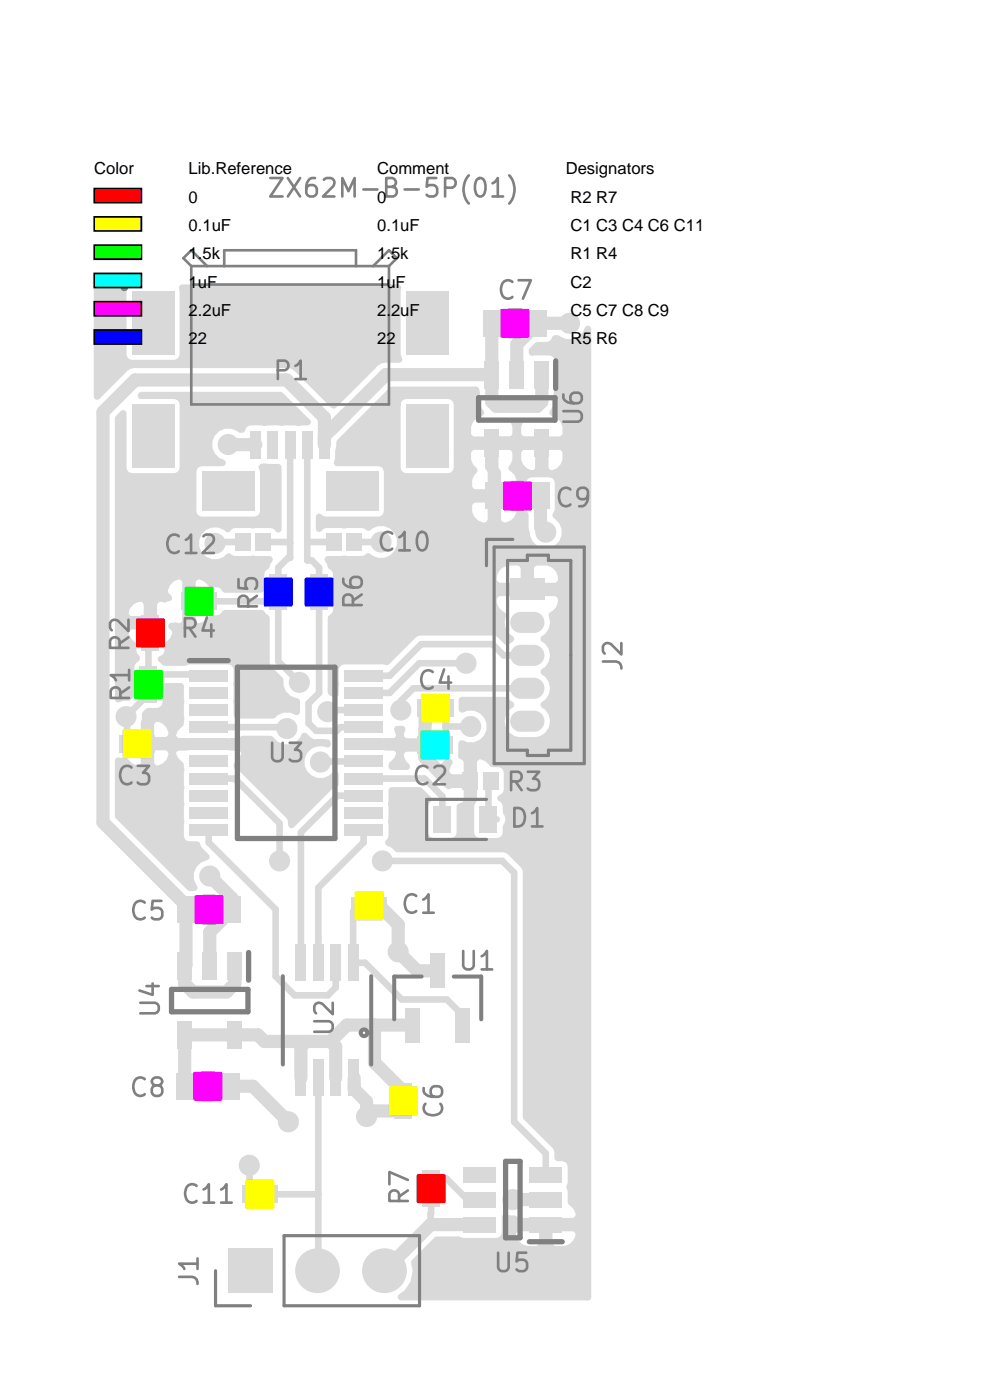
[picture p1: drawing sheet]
<svg xmlns="http://www.w3.org/2000/svg" width="210mm" height="297mm" viewBox="0 0 210 297" stroke-linecap="round" stroke-linejoin="round" font-family="sans-serif">
<defs><g id="words">
<g font-size="3.5">
<text x="20" y="37">Color</text>
<text x="40" y="37">Lib.Reference</text>
<text x="80" y="37">Comment</text>
<text x="120" y="37">Designators</text>
<text x="40" y="43">0</text>
<text x="80" y="43">0</text>
<text x="121" y="43">R2 R7</text>
<text x="40" y="49">0.1uF</text>
<text x="80" y="49">0.1uF</text>
<text x="121" y="49">C1 C3 C4 C6 C11</text>
<text x="40" y="55">1.5k</text>
<text x="80" y="55">1.5k</text>
<text x="121" y="55">R1 R4</text>
<text x="40" y="61">1uF</text>
<text x="80" y="61">1uF</text>
<text x="121" y="61">C2</text>
<text x="40" y="67">2.2uF</text>
<text x="80" y="67">2.2uF</text>
<text x="121" y="67">C5 C7 C8 C9</text>
<text x="40" y="73">22</text>
<text x="80" y="73">22</text>
<text x="121" y="73">R5 R6</text>
</g>
</g></defs>
<g fill="#d9d9d9">
<path d="M108.2 122.8h7.3v4.5h-7.3z" fill-rule="evenodd"/>
<path d="M108.9 130.5l.4-.4a8 8 0 0 1 4.6-.2 2.24 2.24 0 0 1 1.6 2.4 2.24 2.24 0 0 1-2.2 2h-2.8a2.24 2.24 0 0 1-2.1-1.4 2.24 2.24 0 0 1 .5-2.4z" fill-rule="evenodd"/>
<path d="M108.9 137.4l.4-.3a8 8 0 0 1 4.6-.2 2.24 2.24 0 0 1 1.6 2.4 2.24 2.24 0 0 1-2.2 2h-2.8a2.24 2.24 0 0 1-2.1-1.4 2.24 2.24 0 0 1 .5-2.5z" fill-rule="evenodd"/>
<path d="M108.9 144.4l.4-.3a8 8 0 0 1 4.6-.2 2.24 2.24 0 0 1 1.6 2.4 2.24 2.24 0 0 1-2.2 2h-2.8a2.24 2.24 0 0 1-2.1-1.4 2.24 2.24 0 0 1 .5-2.5z" fill-rule="evenodd"/>
<path d="M108.9 151.4l.4-.3a8 8 0 0 1 4.6-.3 2.24 2.24 0 0 1 1.6 2.5 2.24 2.24 0 0 1-2.2 1.9h-2.8a2.24 2.24 0 0 1-2.1-1.3 2.24 2.24 0 0 1 .5-2.5z" fill-rule="evenodd"/>
<path d="M73.8 200.4h2.2v7.7h-2.2z" fill-rule="evenodd"/>
<path d="M70.1 200.4h2.3v7.7h-2.3z" fill-rule="evenodd"/>
<path d="M66.4 200.4h2.3v7.7h-2.3z" fill-rule="evenodd"/>
<path d="M62.7 200.4h2.3v7.7h-2.3z" fill-rule="evenodd"/>
<path d="M62.7 224.8h2.3v7.7h-2.3z" fill-rule="evenodd"/>
<path d="M66.4 224.8h2.3v7.7h-2.3z" fill-rule="evenodd"/>
<path d="M70.1 224.8h2.3v7.7h-2.3z" fill-rule="evenodd"/>
<path d="M73.8 224.8h2.2v7.7h-2.2z" fill-rule="evenodd"/>
<path d="M86 213.8h3.1v7.3h-3.1z" fill-rule="evenodd"/>
<path d="M96.6 213.8h3.1v7.3h-3.1z" fill-rule="evenodd"/>
<path d="M91.3 202.3h3.1v7.3h-3.1z" fill-rule="evenodd"/>
<path d="M69.1 100.1h11.2v8.3h-11.2z" fill-rule="evenodd"/>
<path d="M42.8 100.1h11.2v8.3h-11.2z" fill-rule="evenodd"/>
<path d="M86.1 61.8h9v13.4h-9z" fill-rule="evenodd"/>
<path d="M28 61.8h8.9v13.4h-8.9z" fill-rule="evenodd"/>
<path d="M67.7 91.4h2.2v5.9h-2.2z" fill-rule="evenodd"/>
<path d="M64.1 91.4h2.2v5.9h-2.2z" fill-rule="evenodd"/>
<path d="M60.4 91.4h2.3v5.9h-2.3z" fill-rule="evenodd"/>
<path d="M56.8 91.4h2.2v5.9h-2.2z" fill-rule="evenodd"/>
<path d="M53.2 91.4h2.2v5.9h-2.2z" fill-rule="evenodd"/>
<path d="M86.1 85.8h9v13.4h-9z" fill-rule="evenodd"/>
<path d="M28 85.8h8.9v13.4h-8.9z" fill-rule="evenodd"/>
<path d="M40.2 142.1h8.2v2.5h-8.2z" fill-rule="evenodd"/>
<path d="M40.2 145.7h8.2v2.6h-8.2z" fill-rule="evenodd"/>
<path d="M40.2 149.4h8.2v2.5h-8.2z" fill-rule="evenodd"/>
<path d="M40.2 153h8.2v2.5h-8.2z" fill-rule="evenodd"/>
<path d="M40.2 156.6h8.2v2.6h-8.2z" fill-rule="evenodd"/>
<path d="M40.2 160.3h8.2v2.5h-8.2z" fill-rule="evenodd"/>
<path d="M40.2 163.9h8.2v2.5h-8.2z" fill-rule="evenodd"/>
<path d="M40.2 167.5h8.2v2.6h-8.2z" fill-rule="evenodd"/>
<path d="M40.2 171.2h8.2v2.5h-8.2z" fill-rule="evenodd"/>
<path d="M40.2 174.8h8.2v2.5h-8.2z" fill-rule="evenodd"/>
<path d="M73 174.8h8.3v2.5h-8.3z" fill-rule="evenodd"/>
<path d="M73 171.2h8.3v2.5h-8.3z" fill-rule="evenodd"/>
<path d="M73 167.5h8.3v2.6h-8.3z" fill-rule="evenodd"/>
<path d="M73 163.9h8.3v2.5h-8.3z" fill-rule="evenodd"/>
<path d="M73 160.3h8.3v2.5h-8.3z" fill-rule="evenodd"/>
<path d="M73 156.6h8.3v2.6h-8.3z" fill-rule="evenodd"/>
<path d="M73 153h8.3v2.5h-8.3z" fill-rule="evenodd"/>
<path d="M73 149.4h8.3v2.5h-8.3z" fill-rule="evenodd"/>
<path d="M73 145.7h8.3v2.6h-8.3z" fill-rule="evenodd"/>
<path d="M73 142.1h8.3v2.5h-8.3z" fill-rule="evenodd"/>
<path d="M113.4 91.1h3.1v5.9h-3.1z" fill-rule="evenodd"/>
<path d="M102.8 91.1h3v5.9h-3z" fill-rule="evenodd"/>
<path d="M102.8 76.5h3v5.9h-3z" fill-rule="evenodd"/>
<path d="M108.1 76.5h3.1v5.9h-3.1z" fill-rule="evenodd"/>
<path d="M113.4 76.5h3.1v5.9h-3.1z" fill-rule="evenodd"/>
<path d="M48.3 202.1h3v5.8h-3z" fill-rule="evenodd"/>
<path d="M43 202.1h3v5.8h-3z" fill-rule="evenodd"/>
<path d="M37.6 202.1h3.1v5.8h-3.1z" fill-rule="evenodd"/>
<path d="M37.6 216.6h3.1v5.9h-3.1z" fill-rule="evenodd"/>
<path d="M48.3 216.6h3v5.9h-3z" fill-rule="evenodd"/>
<path d="M112.3 258.1h7v3.4h-7z" fill-rule="evenodd"/>
<path d="M112.3 252.8h7v3.4h-7z" fill-rule="evenodd"/>
<path d="M112.3 247.5h7v3.3h-7z" fill-rule="evenodd"/>
<path d="M98.3 247.5h7v3.3h-7z" fill-rule="evenodd"/>
<path d="M98.3 252.8h7v3.4h-7z" fill-rule="evenodd"/>
<path d="M98.3 258.1h7v3.4h-7z" fill-rule="evenodd"/>
<path d="M49.9 113.2h3.2v3.6h-3.2z" fill-rule="evenodd"/>
<path d="M54.2 113.2h3.2v3.6h-3.2z" fill-rule="evenodd"/>
<path d="M55.7 251.5h3.2v3.7h-3.2z" fill-rule="evenodd"/>
<path d="M51.3 251.5h3.3v3.7h-3.3z" fill-rule="evenodd"/>
<path d="M73.6 113.2h3.2v3.6h-3.2z" fill-rule="evenodd"/>
<path d="M69.2 113.2h3.2v3.6h-3.2z" fill-rule="evenodd"/>
<path d="M83.8 229.7h3.6v3.3h-3.6z" fill-rule="evenodd"/>
<path d="M83.8 234.1h3.6v3.2h-3.6z" fill-rule="evenodd"/>
<path d="M92.9 148.4h3.2v3.6h-3.2z" fill-rule="evenodd"/>
<path d="M88.6 148.4h3.2v3.6h-3.2z" fill-rule="evenodd"/>
<path d="M29.7 155.9h3.2v3.7h-3.2z" fill-rule="evenodd"/>
<path d="M25.3 155.9h3.3v3.7h-3.3z" fill-rule="evenodd"/>
<path d="M78.9 190.3h3.2v3.7h-3.2z" fill-rule="evenodd"/>
<path d="M74.5 190.3h3.3v3.7h-3.3z" fill-rule="evenodd"/>
<path d="M88.5 156.2h3.2v3.7h-3.2z" fill-rule="evenodd"/>
<path d="M92.8 156.2h3.3v3.7h-3.3z" fill-rule="evenodd"/>
<path d="M112.8 102.4h3.7v5.6h-3.7z" fill-rule="evenodd"/>
<path d="M103 102.4h3.7v5.6h-3.7z" fill-rule="evenodd"/>
<path d="M37.3 227.6h3.8v5.6h-3.8z" fill-rule="evenodd"/>
<path d="M47.1 227.6h3.7v5.6h-3.7z" fill-rule="evenodd"/>
<path d="M112.2 65.8h3.8v5.6h-3.8z" fill-rule="evenodd"/>
<path d="M102.4 65.8h3.8v5.6h-3.8z" fill-rule="evenodd"/>
<path d="M37.6 190.2h3.7v5.6h-3.7z" fill-rule="evenodd"/>
<path d="M47.4 190.2h3.7v5.6h-3.7z" fill-rule="evenodd"/>
<path d="M48.4 264.8h9.5v9.5h-9.5z" fill-rule="evenodd"/>
<path d="M92 171h3.7v5.6h-3.7z" fill-rule="evenodd"/>
<path d="M101.7 171h3.8v5.6h-3.8z" fill-rule="evenodd"/>
<path d="M89.6 248.4h3.7v3.2h-3.7z" fill-rule="evenodd"/>
<path d="M89.6 252.7h3.7v3.2h-3.7z" fill-rule="evenodd"/>
<path d="M29.7 145.8h3.6v3.2h-3.6z" fill-rule="evenodd"/>
<path d="M29.7 141.5h3.6v3.2h-3.6z" fill-rule="evenodd"/>
<path d="M30.1 134.8h3.6v3.2h-3.6z" fill-rule="evenodd"/>
<path d="M30.1 130.5h3.6v3.2h-3.6z" fill-rule="evenodd"/>
<path d="M102.5 163.9h3.2v3.6h-3.2z" fill-rule="evenodd"/>
<path d="M98.2 163.9h3.2v3.6h-3.2z" fill-rule="evenodd"/>
<path d="M42.8 125.7h3.2v3.7h-3.2z" fill-rule="evenodd"/>
<path d="M38.5 125.7h3.2v3.7h-3.2z" fill-rule="evenodd"/>
<path d="M57.2 126.2h3.6v3.2h-3.6z" fill-rule="evenodd"/>
<path d="M57.2 121.8h3.6v3.3h-3.6z" fill-rule="evenodd"/>
<path d="M65.9 121.8h3.6v3.3h-3.6z" fill-rule="evenodd"/>
<path d="M65.9 126.2h3.6v3.2h-3.6z" fill-rule="evenodd"/>
<circle cx="67.4" cy="269.6" r="4.8"/>
<circle cx="81.6" cy="269.6" r="4.8"/>
<circle cx="69.5" cy="151" r="2.24"/>
<circle cx="63.5" cy="144.8" r="2.24"/>
<circle cx="108.8" cy="254.5" r="2.24"/>
<circle cx="120.8" cy="68.6" r="2.24"/>
<circle cx="52.9" cy="247.2" r="2.24"/>
<circle cx="99.8" cy="154.1" r="2.24"/>
<circle cx="45.6" cy="115.3" r="2.24"/>
<circle cx="80.8" cy="115" r="2.24"/>
<circle cx="68" cy="161.7" r="2.24"/>
<circle cx="26.7" cy="152" r="2.24"/>
<circle cx="48.4" cy="94.3" r="2.24"/>
<circle cx="44.5" cy="185.9" r="2.24"/>
<circle cx="45.3" cy="73.6" r="2.24"/>
<circle cx="45.3" cy="87.3" r="2.24"/>
<circle cx="80.8" cy="89.7" r="2.24"/>
<circle cx="75" cy="77.2" r="2.24"/>
<circle cx="56.1" cy="162.9" r="2.24"/>
<circle cx="53.6" cy="145.9" r="2.24"/>
<circle cx="53.3" cy="133.6" r="2.24"/>
<circle cx="74" cy="134.3" r="2.24"/>
<circle cx="115.8" cy="112.9" r="2.24"/>
<circle cx="98.9" cy="140.7" r="2.24"/>
<circle cx="60.8" cy="154.5" r="2.24"/>
<circle cx="85" cy="150.6" r="2.24"/>
<circle cx="77.8" cy="236.9" r="2.24"/>
<circle cx="84.5" cy="201.9" r="2.24"/>
<circle cx="61.2" cy="238" r="2.24"/>
<circle cx="59.3" cy="182.6" r="2.24"/>
<circle cx="81.1" cy="182.6" r="2.24"/>
</g>
<g fill="none" stroke="#d9d9d9" stroke-width="1.4">
<path d="M61.5 94.3v24h-.4l-2.1 2.1v3M65.2 94.3v24.6h1l1.5 1.5v3M51.5 115h-5.6l-.3 .3M55.8 115h5.5l.2 .3M65.2 115h5.6M75.2 115h5.6M31.9 136.4l-.4 .5v6.2h12.5l.3 .3-.3 .2M44.4 127.6h14.4l.2 .2v12.5l4.5 4.5M67.7 127.8v19.2l-2.2 2.2v4.2l1.6 1.6h4.4l.7-.7h4.9M111.9 139h-5.1l-2.3-2.3h-15.1l-6.8 6.7h-5.5M31.3 157.8l.1 .1h12.9M31.5 147.4l-4.8 4.6 .2 .2v5.6"/>
<path d="M33.4 143.6h-.1M44.3 154.3h16.3l.2 .2M77.1 150.6h-7.2l-.4 .4M90.2 150.2l-.1 7.8-.1-.1h-12.9M94.5 150.2v7.8M94.5 154.1h5.3M98.9 140v.7h-10l-6.3 6.3h-5.5M111.9 146h-24.2l-2.7 2.7v1.9M44.3 165.2h5.5l9.5 9.5v7.9M44.3 176.1v2.6l14.2 14.2v14.2l4 4.1h7l1.7-1.7v-5.3M77.1 168.8h-5.5l-7.8 7.8v27.6M77.1 161.5h-9l-.1 .2"/>
<path d="M77.1 165.2h13l3.7 3.7v4.9M77.1 176.1v2.6l-9.6 9.6v15.9M104.1 165.7l-.5 .5v7.6h1.8M76.1 192.1l-1.2 1.3v10.8h2.5l7.8 7.8h9.6l3.4 3.4v2.1M81.1 182.6h25.4l2.6 2.6v52.8l6.7 6.7v4.5M67.5 228.7v40.7l-.1 .2M52.9 247.2v6.2M57.3 253.4h10.2M91.5 250h3.2l4.4 4.5h2.7M91.5 254.3l-.2 5.5M87.3 263.8l-5.7 5.8"/>
</g>
<g fill="none" stroke="#d9d9d9" stroke-width="2.8">
<path d="M104.3 68.6v16.6l1 1h8.7l.9-1v-5.7M104.3 79.5h-22.5l-13 13M120.8 68.6h-6.7l-4.5 4.5v6.4M48.4 94.3h5.9M68.8 94.3v-5.7l-8-8h-32.1l-6.9 6.8v87l17.7 17.7v12.6l-.3 .3v3.7l1.7 1.8h7.1l1.8-1.8v-3.7M114.9 94h-10.6l-.3 .3M114.7 105.2v6.6l1.1 1.1M90.1 158v2.7l5.1 5h4.6M44.5 185.9l4.7 4.7v2.4l-4.7 4.7v7.3M80.5 192.1l4 4v5.8l4 4.1h4.3M49.8 219.5l-.1 .2M79.4 217.5v7.9l6 5.9h.2"/>
<path d="M87.5 217.5h-13.9l-3.5 3.4M49 230.4h4.6l7.6 7.6M64.9 220.9l-1.1 1.1v6.7M70.1 220.9h-14l-1.4-1.4h-15.5v10.9M70.1 220.9l1.1 1.1v6.7M75.1 228.7v2.4l2.7 2.6v3.2l1.1-1.2h6.7M101.8 259.8h-10.5l-9.7 9.8M108.8 254.5h7"/>
</g>
<path d="M75.7 90.2l4.4-4.4h4.2v13.4l.1 .7 .4 .6 .6 .4 .7 .2h9a1.86 1.86 0 0 0 1.9-1.9v-3.6h2.2v2.1l.6 1.3 .8 .8-.6 .6-.6 1.3v1.9l.9 .9h3.9v-4.8l-.6-.5v-4.5h1.4v4.9l.6 .6v4.3h3.8l.9-.9v-1.2h.6v5.6l.2 .7 .3 .6a8.6 8.6 0 0 0 .2 3.7 4.2 4.2 0 0 0 6.3 3.4 4.2 4.2 0 0 0 0-7.1l.3-.6 .2-.7v-5.6l-.2-.7-.4-.6-.6-.4-.7-.2h-3.7a1.86 1.86 0 0 0-1.9 1.9h-.6v-.7l-.5-1.3-1.3-1.1 .4-.3 .5-1.3v-2.1h.4v2.1a3.4 3.4 0 0 0 3.5 2.8l.9-.9v-4.9h1.4v4.9l.9 .9h.7a3.9 3.9 0 0 0 2.8-4.9l-.9-.9h-8.4l-.9 .9h-.4l-.9-.9h-8.4l-.9 .9h-2.2v-9.8l-.2-.7-.4-.6-.6-.4-.7-.2h-9a1.86 1.86 0 0 0-1.8 1.9h-4.2l3.1-3.1h17.8l.1 2.2a3.3 3.3 0 0 0 .9 2.7 3.8 3.8 0 0 0-2.8 4.8l.9 .9h3.5v-.1l4.9 .1 .9-.9v-2l-.4-1h1.2l-.4 1v2l.9 .9h3.5v-.1l4.9 .1 .9-.9v-2l-.5-1.3-1-1-1.2-.6a5.4 5.4 0 0 0 .9-4.3l.1-.8v-5.9l-.1-.7-.4-.6-.6-.4-.7-.1-3.7 .1v-.4l1.2-1.2h2a1.77 1.77 0 0 0 1.7-1.4h.6l.2 .2a4.1 4.1 0 0 0 6.2-2.2v205.4h-39.6a6.2 6.2 0 0 0 2.8-7.4l4.8-4.8h4.6l1 .3h7l.7-.1a1.87 1.87 0 0 0 1.2-1.8h1.5v.8l.6 1.3 1 1 1.3 .5h2.6l.9-.9v-3.6h1.4v3.6l.9 .9h2.6a3.5 3.5 0 0 0 2.8-3.6l-.9-.9h-12.3l-.9 .9h-1.5v-3.2l.8 .3h1.1l.5 .6h5.5v-.1l6.8 .1 .9-.9a3.3 3.3 0 0 0-1.7-3.2v-2.2l-.3-1 .3-1v-3.3a1.86 1.86 0 0 0-1.8-1.9h-1v-.7a2.54 2.54 0 0 0-.9-2.2l-5.8-5.8v-51.5a2.29 2.29 0 0 0-.9-2.2l-2.3-2.4a2.67 2.67 0 0 0-2.1-.7h-22l-.9-.9-1-.4 .2-.2a5.3 5.3 0 0 0 .4-4.3l.1-6.6h5.9l1.9 1.9-.7 .7-.1 .7v5.6l.1 .7 .4 .6 .6 .4 .8 .2h3.7a1.86 1.86 0 0 0 1.9-1.9v-5.5l2.3-.1v5.6l.1 .7 .4 .6 .6 .4 .7 .2h3.8a1.86 1.86 0 0 0 1.8-1.9v-1.2l.4-.6 .2-1-.2-1-.4-.5v-1.3a1.85 1.85 0 0 0-1.1-1.7 1.78 1.78 0 0 0 1.4-1.8v-3.6l-.2-.7a2.44 2.44 0 0 0-3-1.2 3.3 3.3 0 0 0-3-1.6l-.9 .8v3.8h.1l-.1 4.7-.5 .6-.1 .7h-1.7l.9-.8v-3.8h-3.6l-.3 .3-3.3-3.3a3.3 3.3 0 0 0 2.9-1.7h.5l-.7 1.5v.9l.9 .9h3.6v-3.8l-.9-.8h-.4l.1-2.7 1.1 .5a4.1 4.1 0 0 0 5-4.6 4.1 4.1 0 0 0-6-3.1v-2h9.3l.2 .4 .9 .6a4 4 0 0 0-2 4.4 4 4 0 0 0 3.7 3.2h3.6l1.1-.3a4.1 4.1 0 0 0 2.6-3.5 4.1 4.1 0 0 0-2.1-3.8 4 4 0 0 0 0-7 4 4 0 0 0 0-7 4 4 0 0 0 1.8-5 3.4 3.4 0 0 0 1.9-3.9l-.8-.8h-5.6v.1l-7-.1-.9 .8v1.4l.5 1.3 1 1 .4 .2-.3 1.5 .3 1.6 .9 1.4 .9 .5-.9 .6-1.1-1.1a2.29 2.29 0 0 0-2.2-.9h-14.8a2.41 2.41 0 0 0-2 .9l-5.4 5.4-.7-.2h-8.3a1.86 1.86 0 0 0-1.9 1.9l.2 3.1-.2 2.1-.8-.4-.1-.2v-15.6a1.86 1.86 0 0 0 1.2-1.7l-.1-3.8 .1-3.5h33.3v1.4l.9 .8h5.5v-4.1h1.5v4.1h5.6l.8-.8v-1.4l-.5-1.3-1-1-1.3-.5h-2.7l-.9 .9h-1.5l-.8-.9h-2.8l-1.3 .5-1 1-.5 1.3h-33.3a1.91 1.91 0 0 0-1.2-2l-.1-.6-.6-.8 3.5-.1 3.8 .1 .7-.2 .6-.5a4.1 4.1 0 0 0 5.7-.2 4.1 4.1 0 0 0 0-5.7 4.1 4.1 0 0 0-5.7-.2l-.6-.5-.7-.1-3.8 .1-3.8-.1-.7 .1-.8 .8v-2.5l.7 .5 .7 .1h11.2l.7-.1 .6-.4 .4-.6 .1-2.4h17.3v1.9a3.5 3.5 0 0 0 3.9 2.8l.9-.8v-4.8h1.4v4.8l.9 .8h.9a3.8 3.8 0 0 0 2.9-4.7l-.9-.9h-9.1l-.9 .9h-17.3v-6.7l-.1-.8-.4-.6-.6-.4-.7-.1h-8.8a5 5 0 0 0 .3-2.6l.2-1.8z" fill-rule="evenodd" fill="#d9d9d9"/>
<path d="M75.7 90.2l4.4-4.4h4.2v13.4l.1 .7 .4 .6 .6 .4 .7 .2h9a1.86 1.86 0 0 0 1.9-1.9v-3.6h2.2v2.1l.6 1.3 .8 .8-.6 .6-.6 1.3v1.9l.9 .9h3.9v-4.8l-.6-.5v-4.5h1.4v4.9l.6 .6v4.3h3.8l.9-.9v-1.2h.6v5.6l.2 .7 .3 .6a8.6 8.6 0 0 0 .2 3.7 4.2 4.2 0 0 0 6.3 3.4 4.2 4.2 0 0 0 0-7.1l.3-.6 .2-.7v-5.6l-.2-.7-.4-.6-.6-.4-.7-.2h-3.7a1.86 1.86 0 0 0-1.9 1.9h-.6v-.7l-.5-1.3-1.3-1.1 .4-.3 .5-1.3v-2.1h.4v2.1a3.4 3.4 0 0 0 3.5 2.8l.9-.9v-4.9h1.4v4.9l.9 .9h.7a3.9 3.9 0 0 0 2.8-4.9l-.9-.9h-8.4l-.9 .9h-.4l-.9-.9h-8.4l-.9 .9h-2.2v-9.8l-.2-.7-.4-.6-.6-.4-.7-.2h-9a1.86 1.86 0 0 0-1.8 1.9h-4.2l3.1-3.1h17.8l.1 2.2a3.3 3.3 0 0 0 .9 2.7 3.8 3.8 0 0 0-2.8 4.8l.9 .9h3.5v-.1l4.9 .1 .9-.9v-2l-.4-1h1.2l-.4 1v2l.9 .9h3.5v-.1l4.9 .1 .9-.9v-2l-.5-1.3-1-1-1.2-.6a5.4 5.4 0 0 0 .9-4.3l.1-.8v-5.9l-.1-.7-.4-.6-.6-.4-.7-.1-3.7 .1v-.4l1.2-1.2h2a1.77 1.77 0 0 0 1.7-1.4h.6l.2 .2a4.1 4.1 0 0 0 6.2-2.2v205.4h-39.6a6.2 6.2 0 0 0 2.8-7.4l4.8-4.8h4.6l1 .3h7l.7-.1a1.87 1.87 0 0 0 1.2-1.8h1.5v.8l.6 1.3 1 1 1.3 .5h2.6l.9-.9v-3.6h1.4v3.6l.9 .9h2.6a3.5 3.5 0 0 0 2.8-3.6l-.9-.9h-12.3l-.9 .9h-1.5v-3.2l.8 .3h1.1l.5 .6h5.5v-.1l6.8 .1 .9-.9a3.3 3.3 0 0 0-1.7-3.2v-2.2l-.3-1 .3-1v-3.3a1.86 1.86 0 0 0-1.8-1.9h-1v-.7a2.54 2.54 0 0 0-.9-2.2l-5.8-5.8v-51.5a2.29 2.29 0 0 0-.9-2.2l-2.3-2.4a2.67 2.67 0 0 0-2.1-.7h-22l-.9-.9-1-.4 .2-.2a5.3 5.3 0 0 0 .4-4.3l.1-6.6h5.9l1.9 1.9-.7 .7-.1 .7v5.6l.1 .7 .4 .6 .6 .4 .8 .2h3.7a1.86 1.86 0 0 0 1.9-1.9v-5.5l2.3-.1v5.6l.1 .7 .4 .6 .6 .4 .7 .2h3.8a1.86 1.86 0 0 0 1.8-1.9v-1.2l.4-.6 .2-1-.2-1-.4-.5v-1.3a1.85 1.85 0 0 0-1.1-1.7 1.78 1.78 0 0 0 1.4-1.8v-3.6l-.2-.7a2.44 2.44 0 0 0-3-1.2 3.3 3.3 0 0 0-3-1.6l-.9 .8v3.8h.1l-.1 4.7-.5 .6-.1 .7h-1.7l.9-.8v-3.8h-3.6l-.3 .3-3.3-3.3a3.3 3.3 0 0 0 2.9-1.7h.5l-.7 1.5v.9l.9 .9h3.6v-3.8l-.9-.8h-.4l.1-2.7 1.1 .5a4.1 4.1 0 0 0 5-4.6 4.1 4.1 0 0 0-6-3.1v-2h9.3l.2 .4 .9 .6a4 4 0 0 0-2 4.4 4 4 0 0 0 3.7 3.2h3.6l1.1-.3a4.1 4.1 0 0 0 2.6-3.5 4.1 4.1 0 0 0-2.1-3.8 4 4 0 0 0 0-7 4 4 0 0 0 0-7 4 4 0 0 0 1.8-5 3.4 3.4 0 0 0 1.9-3.9l-.8-.8h-5.6v.1l-7-.1-.9 .8v1.4l.5 1.3 1 1 .4 .2-.3 1.5 .3 1.6 .9 1.4 .9 .5-.9 .6-1.1-1.1a2.29 2.29 0 0 0-2.2-.9h-14.8a2.41 2.41 0 0 0-2 .9l-5.4 5.4-.7-.2h-8.3a1.86 1.86 0 0 0-1.9 1.9l.2 3.1-.2 2.1-.8-.4-.1-.2v-15.6a1.86 1.86 0 0 0 1.2-1.7l-.1-3.8 .1-3.5h33.3v1.4l.9 .8h5.5v-4.1h1.5v4.1h5.6l.8-.8v-1.4l-.5-1.3-1-1-1.3-.5h-2.7l-.9 .9h-1.5l-.8-.9h-2.8l-1.3 .5-1 1-.5 1.3h-33.3a1.91 1.91 0 0 0-1.2-2l-.1-.6-.6-.8 3.5-.1 3.8 .1 .7-.2 .6-.5a4.1 4.1 0 0 0 5.7-.2 4.1 4.1 0 0 0 0-5.7 4.1 4.1 0 0 0-5.7-.2l-.6-.5-.7-.1-3.8 .1-3.8-.1-.7 .1-.8 .8v-2.5l.7 .5 .7 .1h11.2l.7-.1 .6-.4 .4-.6 .1-2.4h17.3v1.9a3.5 3.5 0 0 0 3.9 2.8l.9-.8v-4.8h1.4v4.8l.9 .8h.9a3.8 3.8 0 0 0 2.9-4.7l-.9-.9h-9.1l-.9 .9h-17.3v-6.7l-.1-.8-.4-.6-.6-.4-.7-.1h-8.8a5 5 0 0 0 .3-2.6l.2-1.8z" fill="none" stroke="#d9d9d9" stroke-width="1.4"/>
<path d="M35.1 145.6h3.2l.1 6.8-.1 1.2a3.3 3.3 0 0 0-1.7 2.8l.9 .9 2.7 .1h8.2l2.7-.1 .4-.5h5.9a4.1 4.1 0 0 0 7.2-.7 3.4 3.4 0 0 0 2.5 1.5h2.4v.3a4.1 4.1 0 0 0-5.2 1.9 4.1 4.1 0 0 0 1.4 5.3 4.1 4.1 0 0 0 5.4-.9v2.1l-.5 .1-.8 .6-8 8a2.35 2.35 0 0 0-.9-2.3l-9.3-9.4-.8-.5-.5-.1v-.5a3.3 3.3 0 0 0 1.6-2.8l-.8-.9-2.7-.1-10.9 .1-.9 .9a3.3 3.3 0 0 0 1.7 2.8l.1 12.1a5.3 5.3 0 0 0 .4 4.3l.6 .4 .8 .2h1.6a4.6 4.6 0 0 0 2 2.6 4.1 4.1 0 0 0-2.6 6.5h-.9l-15.2-15.2v-11.7h1.5a3.3 3.3 0 0 0 3.1 1.7l.9-.9v-3.7h1.4v3.7l.9 .9a3.4 3.4 0 0 0 3.5-3.7l-.8-.9h-5.1l.1-5.2h1.4v3.7h3.6l.8-.8a3.4 3.4 0 0 0-3.5-3.8l-.9 .9h-1.4l.2-.5v-1.3l.7-.6h1.8a1.86 1.86 0 0 0 1.9-1.9z" fill-rule="evenodd" fill="#d9d9d9"/>
<path d="M35.1 145.6h3.2l.1 6.8-.1 1.2a3.3 3.3 0 0 0-1.7 2.8l.9 .9 2.7 .1h8.2l2.7-.1 .4-.5h5.9a4.1 4.1 0 0 0 7.2-.7 3.4 3.4 0 0 0 2.5 1.5h2.4v.3a4.1 4.1 0 0 0-5.2 1.9 4.1 4.1 0 0 0 1.4 5.3 4.1 4.1 0 0 0 5.4-.9v2.1l-.5 .1-.8 .6-8 8a2.35 2.35 0 0 0-.9-2.3l-9.3-9.4-.8-.5-.5-.1v-.5a3.3 3.3 0 0 0 1.6-2.8l-.8-.9-2.7-.1-10.9 .1-.9 .9a3.3 3.3 0 0 0 1.7 2.8l.1 12.1a5.3 5.3 0 0 0 .4 4.3l.6 .4 .8 .2h1.6a4.6 4.6 0 0 0 2 2.6 4.1 4.1 0 0 0-2.6 6.5h-.9l-15.2-15.2v-11.7h1.5a3.3 3.3 0 0 0 3.1 1.7l.9-.9v-3.7h1.4v3.7l.9 .9a3.4 3.4 0 0 0 3.5-3.7l-.8-.9h-5.1l.1-5.2h1.4v3.7h3.6l.8-.8a3.4 3.4 0 0 0-3.5-3.8l-.9 .9h-1.4l.2-.5v-1.3l.7-.6h1.8a1.86 1.86 0 0 0 1.9-1.9z" fill="none" stroke="#d9d9d9" stroke-width="1.4"/>
<path d="M76.3 157.4l7.6-.1 .9-.9v-.5l-.5-1.2h1l-.3 .8v.9l.9 .9h3.5v-7.8l1.5-.1 .1 .1-.2 4.1 .1 5.1-.1 .2-4.9-.2-.9 .9v1l.5 1.3 .8 .7h-3.2v-.4a3.3 3.3 0 0 0 1.7-2.8l-.9-.9-7.6-.1z" fill-rule="evenodd" fill="#d9d9d9"/>
<path d="M76.3 157.4l7.6-.1 .9-.9v-.5l-.5-1.2h1l-.3 .8v.9l.9 .9h3.5v-7.8l1.5-.1 .1 .1-.2 4.1 .1 5.1-.1 .2-4.9-.2-.9 .9v1l.5 1.3 .8 .7h-3.2v-.4a3.3 3.3 0 0 0 1.7-2.8l-.9-.9-7.6-.1z" fill="none" stroke="#d9d9d9" stroke-width="1.4"/>
<path d="M30 83.8h29.5l5.7 5.7-1.8 .2-.7-.2-3 .2-2.9-.2-.7 .2a5 5 0 0 0-4.3 .4l-.5 1h-.3a4.1 4.1 0 0 0-6.3 1.3 4.1 4.1 0 0 0 2.5 5.8h-4.4a1.86 1.86 0 0 0-1.9 1.9v8.3a1.86 1.86 0 0 0 1.9 1.9h11.2a1.86 1.86 0 0 0 1.9-1.9v-8.3l-.4-1 .6-.1 2.9 .1v13.2l-.3-.4-.6-.5-.7-.1-3.8 .1-3.7-.1-.7 .1-.6 .5-.3 .3a4.1 4.1 0 0 0-5.8 .3 4.1 4.1 0 0 0 .3 5.8 4.1 4.1 0 0 0 5.7-.2l.7 .4 .7 .2 3.7-.1 3.6 .1-.6 .8-.1 .6a1.85 1.85 0 0 0-1.2 1.7v3.2h-7.6a1.86 1.86 0 0 0-1.7-1.1h-1.2a3.3 3.3 0 0 0-3.1-1.7l-.9 .9v3.8h.1l-.1 5.1 .9 .9a3.3 3.3 0 0 0 3.1-1.7 2.44 2.44 0 0 0 2.9-1.1h7.8l.4 .6 .6 .4v8.9a2.64 2.64 0 0 0 .9 2.2l2 2.1a4 4 0 0 0 3.6 4.5l-.1 2.2a3.9 3.9 0 0 0-5 .7h-7.6l-.1-6.5a5.3 5.3 0 0 0-.5-4.4l-.6-.4-.7-.2h-8.2l-1 .4h-4.3l-.8-.8a1.77 1.77 0 0 0 1.5-1.8v-1.2a3.3 3.3 0 0 0 1.7-3.1l-.9-.9 .9-.1 .5 .2h.7l.9-.9v-3.7h-.1l.1-5.2-.9-.9a3.4 3.4 0 0 0-3.6 3.8l.9 .9h-.9v.3l-.5-.2h-.9l-.9 .8v3.6h.1l-.1 1.5-5.2-.1-.9 .9a3.3 3.3 0 0 0 1.7 3.1 2.45 2.45 0 0 0 .8 2.7v.3a1.86 1.86 0 0 0-1.2 1.7l.1 3.7-.1 2.2-.6 .6h-1.3l-.8 .3v-18.5h1.4v.7l.9 .9h3.8v-3.6l-.9-.8a3.5 3.5 0 0 0-3.8 2.8h-1.4v-41l1-1.1v11.5a1.86 1.86 0 0 0 1.9 1.9h8.9a1.86 1.86 0 0 0 1.9-1.9v-13.4a1.86 1.86 0 0 0-1.9-1.9h-7z" fill-rule="evenodd" fill="#d9d9d9"/>
<path d="M30 83.8h29.5l5.7 5.7-1.8 .2-.7-.2-3 .2-2.9-.2-.7 .2a5 5 0 0 0-4.3 .4l-.5 1h-.3a4.1 4.1 0 0 0-6.3 1.3 4.1 4.1 0 0 0 2.5 5.8h-4.4a1.86 1.86 0 0 0-1.9 1.9v8.3a1.86 1.86 0 0 0 1.9 1.9h11.2a1.86 1.86 0 0 0 1.9-1.9v-8.3l-.4-1 .6-.1 2.9 .1v13.2l-.3-.4-.6-.5-.7-.1-3.8 .1-3.7-.1-.7 .1-.6 .5-.3 .3a4.1 4.1 0 0 0-5.8 .3 4.1 4.1 0 0 0 .3 5.8 4.1 4.1 0 0 0 5.7-.2l.7 .4 .7 .2 3.7-.1 3.6 .1-.6 .8-.1 .6a1.85 1.85 0 0 0-1.2 1.7v3.2h-7.6a1.86 1.86 0 0 0-1.7-1.1h-1.2a3.3 3.3 0 0 0-3.1-1.7l-.9 .9v3.8h.1l-.1 5.1 .9 .9a3.3 3.3 0 0 0 3.1-1.7 2.44 2.44 0 0 0 2.9-1.1h7.8l.4 .6 .6 .4v8.9a2.64 2.64 0 0 0 .9 2.2l2 2.1a4 4 0 0 0 3.6 4.5l-.1 2.2a3.9 3.9 0 0 0-5 .7h-7.6l-.1-6.5a5.3 5.3 0 0 0-.5-4.4l-.6-.4-.7-.2h-8.2l-1 .4h-4.3l-.8-.8a1.77 1.77 0 0 0 1.5-1.8v-1.2a3.3 3.3 0 0 0 1.7-3.1l-.9-.9 .9-.1 .5 .2h.7l.9-.9v-3.7h-.1l.1-5.2-.9-.9a3.4 3.4 0 0 0-3.6 3.8l.9 .9h-.9v.3l-.5-.2h-.9l-.9 .8v3.6h.1l-.1 1.5-5.2-.1-.9 .9a3.3 3.3 0 0 0 1.7 3.1 2.45 2.45 0 0 0 .8 2.7v.3a1.86 1.86 0 0 0-1.2 1.7l.1 3.7-.1 2.2-.6 .6h-1.3l-.8 .3v-18.5h1.4v.7l.9 .9h3.8v-3.6l-.9-.8a3.5 3.5 0 0 0-3.8 2.8h-1.4v-41l1-1.1v11.5a1.86 1.86 0 0 0 1.9 1.9h8.9a1.86 1.86 0 0 0 1.9-1.9v-13.4a1.86 1.86 0 0 0-1.9-1.9h-7z" fill="none" stroke="#d9d9d9" stroke-width="1.4"/>
<path d="M20.6 61h5.7l-.2 .8v13.4a1.86 1.86 0 0 0 1.9 1.8h8.9a1.86 1.86 0 0 0 1.9-1.8v-13.4l-.1-.8h45.7l-.1 .8v13.4l.1 .7 .3 .4a9.4 9.4 0 0 0-4.1 .1l-1.1 .8-8.7 8.8-7.5-7.5a2.93 2.93 0 0 0-2.8-1.1h-31.5a2.93 2.93 0 0 0-2.8 1.1l-5.6 5.6z" fill-rule="evenodd" fill="#d9d9d9"/>
<path d="M20.6 61h5.7l-.2 .8v13.4a1.86 1.86 0 0 0 1.9 1.8h8.9a1.86 1.86 0 0 0 1.9-1.8v-13.4l-.1-.8h45.7l-.1 .8v13.4l.1 .7 .3 .4a9.4 9.4 0 0 0-4.1 .1l-1.1 .8-8.7 8.8-7.5-7.5a2.93 2.93 0 0 0-2.8-1.1h-31.5a2.93 2.93 0 0 0-2.8 1.1l-5.6 5.6z" fill="none" stroke="#d9d9d9" stroke-width="1.4"/>
<circle cx="26.3" cy="61" r=".71" fill="#808080"/>
<g fill="none" stroke="#808080" stroke-width=".67">
<path d="M108 71.4h2.4M108 65.7h2.4M104.8 116h19.1v46h-19.1zM107.7 118.9h4.2v-1.1h4.4v1.1h4.8v40.3h-4.8v1.1h-4.4v-1.1h-4.2zM108.5 108.1h2.5M108.5 102.4h2.5M108.8 114.4h-5.6v5.6M103.2 169.6h-12.7v8.5h12.7M43.1 190.1h2.5M43.1 195.8h2.5M42.8 227.6h2.5M42.8 233.3h2.5"/>
<path d="M45.7 269.6v7.4h7.5M60.3 262.1h28.7v14.9h-28.7z"/>
</g>
<g fill="none" stroke="#808080" stroke-width=".85">
<path d="M60 207.1v18.7M78.7 207.1v18.7M89.4 207.2h-5.8v9.1M96.3 207.2h5.8v9.1"/>
<circle cx="77.2" cy="219.1" r=".71"/>
</g>
<g fill="none" stroke="#808080" stroke-width=".56">
<path d="M57.3 37.8h2.6l-2.6 3.9h2.6M61.1 37.8l2.6 3.9M63.7 37.8l-2.6 3.9M66.8 37.8a1.55 1.55 0 0 0-1.8 1.6v1.5l.3 .6 .4 .2h.8l.5-.4 .2-.4v-.9l-.4-.6-.3-.1h-.8l-.4 .1-.3 .6M68.7 38.1l.6-.3h.9a1.06 1.06 0 0 1 .5 1.6l-2.2 2.3h2.4M81.9 39.6h1.3a.95 .95 0 0 0 .8-.9 .95 .95 0 0 0-.8-.9h-1.3v3.9h1.5a1.04 1.04 0 0 0 .8-1.1 1.04 1.04 0 0 0-1-1M92.6 37.8h-1.9l-.2 1.8 .6-.3h.9l.4 .1 .3 .6v.9l-.1 .4-.6 .4h-.9l-.6-.4M94.4 39.8h1.5a1.06 1.06 0 0 0 .8-1 1.06 1.06 0 0 0-.8-1h-1.5v3.9M99.4 37.2a4.5 4.5 0 0 0 0 6M101.3 38a.93 .93 0 0 1 1.5 .5 3 3 0 0 1-.4 3 .93 .93 0 0 1-1.5-.6 3 3 0 0 1 .4-2.9zM104.5 38.9l.7-.6 .4-.5v3.9M108 37.2a4.5 4.5 0 0 1 0 6"/>
<path d="M40.6 56.5v29.3h41.9v-29.3M40.6 56.5h41.9M40.6 56.5l-1.7-1.7 1.7-1.7 3.3 3.4M47.6 56.5v-3.4h27.9v3.4M72.6 41.7v-3.9l1.3 2.8 1.3-2.8v3.9M77.1 40.2h3M79.2 56.5l3.3-3.4 1.7 1.7-1.7 1.7M85.8 40.2h3M104.5 41.7h2.2M108.7 59.8a1.46 1.46 0 0 0-1.7-.2 1.46 1.46 0 0 0-.7 1.5 1.66 1.66 0 0 0 .4 1.8 1.66 1.66 0 0 0 1.8 .3l.2-.2M110 59.5h2.6l-1.7 3.9M40.6 60.4h41.9"/>
<path d="M58.9 78.6h1.5a1.06 1.06 0 0 0 .8-1.1 1.06 1.06 0 0 0-.8-1h-1.5v3.9M62.7 77.6l.3-.2 .8-.9v3.9M62.7 80.4h2.2M119.5 87.2h3.2l.3 .2 .4 .6v.7l-.4 .6-.3 .2h-3.2M119.5 83.7a1.55 1.55 0 0 0 1.7 1.8h1.5l.5-.3 .2-.4v-.7l-.4-.6-.3-.2h-1l-.5 .4-.2 .4v.7l.2 .4 .5 .3M37.9 113.8a1.46 1.46 0 0 0-1.7-.2 1.46 1.46 0 0 0-.7 1.5 1.66 1.66 0 0 0 .4 1.7 1.66 1.66 0 0 0 1.8 .3l.2-.2M39.4 114.5l.8-.5 .3-.6v3.9M39.4 117.3h2.2M43.1 113.8l.6-.4h.9a1.06 1.06 0 0 1 .6 1.7l-2.2 2.2h2.4M83.2 113.2a1.46 1.46 0 0 0-1.7-.2 1.46 1.46 0 0 0-.7 1.5 1.66 1.66 0 0 0 .4 1.8 1.66 1.66 0 0 0 1.8 .3l.2-.2M84.7 114l.4-.2 .7-1v4M84.7 116.8h2.2"/>
<path d="M88.8 113.2a.93 .93 0 0 1 1-.4 .93 .93 0 0 1 .7 .8 3 3 0 0 1-.4 3 .93 .93 0 0 1-1.5-.6 3.3 3.3 0 0 1 .2-2.8zM121 103.9a1.46 1.46 0 0 0-1.7-.3 1.46 1.46 0 0 0-.7 1.6 1.66 1.66 0 0 0 .4 1.7 1.66 1.66 0 0 0 1.8 .3l.2-.2M124.7 105.2l-.2 .3-.5 .4h-.8l-.3-.2-.4-.5v-1l.4-.5 .3-.2h.8l.5 .4a2.59 2.59 0 0 1-.9 3.5h-.7M25.4 137.4v-1.4a1.06 1.06 0 0 0-1-.8 1.06 1.06 0 0 0-1.1 .8v1.4h4M27.3 131.5v2.4l-2.3-2.2a1.06 1.06 0 0 0-1.7 .5v1l.4 .5M27.3 135.2l-1.9 1.3M39.2 133.2h1.5a1.06 1.06 0 0 0 .8-1 1.06 1.06 0 0 0-.8-1h-1.5v3.9M40.2 133.2l1.3 1.9M43.9 131l-.9 2.8h2.4M44.8 132.5v2.6M50.6 122.9v1.8l1.9 .2-.4-.5v-1l.2-.4 .5-.3h1l.3 .2 .4 .5v1l-.4 .5M52.6 128.6v-1.5a1.06 1.06 0 0 0-1-.7 1.06 1.06 0 0 0-1 .7v1.5h3.9"/>
<path d="M54.5 126.4l-1.9 1.3M72.8 122.8a1.55 1.55 0 0 0 1.7 1.8h1.5l.5-.3 .2-.4v-.8l-.3-.5-.4-.2h-.9l-.6 .4-.2 .3v.8l.2 .4 .6 .3M74.9 128.4v-1.5a1.06 1.06 0 0 0-1.1-.8 1.06 1.06 0 0 0-1 .8v1.5h3.9M76.7 126.1l-1.8 1.3M131.8 136.4v2.4l-2.2-2.2a1.06 1.06 0 0 0-1.7 .6v.9l.4 .6M25.5 148.1v-1.5a1.06 1.06 0 0 0-1-.8 1.06 1.06 0 0 0-1 .8v1.5h3.9M27.4 143.2h-3.9l.5 .4 .6 .7M27.4 145.8l-1.9 1.3M27.4 142.1v2.2M57.7 157.6v3.1l.2 .4 .6 .4h.7l.4-.2 .4-.6v-3.1M61.4 157.6h2.5l-1.3 1.5a1.06 1.06 0 0 1 1.3 .7v.9l-.4 .6-.4 .2h-1.1l-.6-.4M91.8 142.6a1.46 1.46 0 0 0-1.7-.2 1.46 1.46 0 0 0-.7 1.5 1.66 1.66 0 0 0 .4 1.7 1.66 1.66 0 0 0 1.8 .3l.2-.2"/>
<path d="M94.2 142l-.9 2.8h2.4M95.1 143.5v2.6M127.9 140.3h2.8a1.26 1.26 0 0 1 1.1 1.5M27.9 162.8a1.46 1.46 0 0 0-1.7-.2 1.46 1.46 0 0 0-.7 1.5 1.66 1.66 0 0 0 .4 1.8 1.66 1.66 0 0 0 1.8 .3l.2-.2M29.2 162.5h2.4l-1.3 1.5a1.06 1.06 0 0 1 1.3 .7v.9l-.3 .6-.4 .2h-1.1l-.6-.4M90.7 162.8a1.46 1.46 0 0 0-1.7-.2 1.46 1.46 0 0 0-.8 1.5 1.66 1.66 0 0 0 .5 1.8 1.66 1.66 0 0 0 1.8 .3l.2-.2M92.2 162.8l.5-.3h.9a1.06 1.06 0 0 1 .6 1.6l-2.2 2.3h2.4M108.4 165.8h1.5a1.06 1.06 0 0 0 .8-1.1 1.06 1.06 0 0 0-.8-1h-1.5v3.9M109.1 171.4h.9a2.14 2.14 0 0 1 1 3.4l-.4 .3-.6 .2h-.9zM109.3 165.8l1.3 1.8M112 163.7h2.4l-1.3 1.5a1.06 1.06 0 0 1 1.3 .8v.9l-.4 .5-.4 .2h-1.1l-.5-.3M112.8 172.5l.8-.5 .4-.6v3.9"/>
<path d="M112.8 175.3h2.3M30.7 191.5a1.46 1.46 0 0 0-1.7-.2 1.46 1.46 0 0 0-.7 1.5 1.66 1.66 0 0 0 .4 1.7 1.66 1.66 0 0 0 1.8 .3l.2-.1M34.2 191.1h-1.8l-.2 1.9 .5-.4h1l.4 .2 .3 .6v.9l-.2 .4-.5 .3h-1l-.5-.3M88.3 190.1a1.46 1.46 0 0 0-1.7-.2 1.46 1.46 0 0 0-.7 1.5 1.66 1.66 0 0 0 .4 1.7 1.66 1.66 0 0 0 1.8 .3l.2-.1M89.8 190.8l.3-.1 .8-1v3.9M89.8 193.6h2.2M29.8 212.7h3.1l.4 .2 .4 .6v.7l-.4 .6-.4 .2h-3.1M31.1 209.2h2.6M32.4 208.6v2.5l-2.8-1M66.7 216.6h3.1l.6 .4 .2 .4v.7l-.2 .4-.6 .4h-3.1M70.6 212.7v2.5l-2.3-2.3a1.06 1.06 0 0 0-1.6 .6v.9l.3 .6M98.3 201.7v3.2l.1 .4 .6 .4h.7l.6-.4 .2-.4v-3.2"/>
<path d="M102.2 202.9l.7-.6 .4-.6v4M102.2 205.7h2.2M30.7 228.9a1.46 1.46 0 0 0-1.7-.2 1.46 1.46 0 0 0-.7 1.6 1.66 1.66 0 0 0 .4 1.7 1.66 1.66 0 0 0 1.8 .3l.2-.2M32.9 230.3a.84 .84 0 0 1-.7-.9 .84 .84 0 0 1 .7-.8h.8a.84 .84 0 0 1 .7 .8 .84 .84 0 0 1-.7 .9h-.8l-.3 .1-.4 .6v.7l.2 .4 .5 .4h.8l.4-.2 .3-.6v-.7l-.3-.6-.4-.1M89.9 230.8a1.55 1.55 0 0 0 1.6 1.9h1.5l.6-.4 .2-.4v-.7l-.4-.6-.4-.2h-.9l-.6 .4-.1 .4v.7l.3 .6 .4 .2M90.2 234.2a1.46 1.46 0 0 0-.2 1.6 1.46 1.46 0 0 0 1.5 .8 1.66 1.66 0 0 0 1.8-.5 1.66 1.66 0 0 0 .3-1.7l-.2-.2M41.7 251.6a1.46 1.46 0 0 0-1.7-.2 1.46 1.46 0 0 0-.7 1.5 1.66 1.66 0 0 0 .4 1.7 1.66 1.66 0 0 0 1.8 .3l.2-.1M43.2 252.3l.4-.1 .7-1v3.9M43.2 255.1h2.2M46.9 252.3l.4-.1 .7-1v3.9M46.9 255.1h2.2M84.7 254.8v-1.5a1.06 1.06 0 0 0-1.1-.8 1.06 1.06 0 0 0-1 .8v1.5h3.9"/>
<path d="M86.5 250.3l-3.9-1.7v2.6M86.5 252.5l-1.8 1.4M38 270.9h2.8a1.26 1.26 0 0 1 1.1 1.5M41.9 268.1h-3.9l.9 .7 .2 .4M41.9 267v2.2M105.7 265.8v3.1l.1 .4 .6 .4h.8l.5-.4 .2-.4v-3.1M111.6 265.8h-1.8l-.2 1.8 .5-.4h1l.3 .2 .4 .6v.9l-.2 .4-.5 .4h-1l-.5-.4"/>
</g>
<path d="M117.9 76.5v5.9M101.5 84.4h16.2v4.7h-16.2zM40.2 140.1h8.2M50.4 141.5h20.6v36.4h-20.6zM36.4 209.9h16.2v4.7h-16.2zM52.7 202.1v5.8M107.2 246.4h3.1v16.2h-3.1zM112.3 263.4h7" fill="none" stroke="#808080" stroke-width="1.1"/>
<g fill="#f00" stroke="#f00" stroke-width=".56">
<path d="M29.1 131.5h5.6v5.6h-5.6z" fill-rule="evenodd"/>
<path d="M88.7 249.4h5.5v5.6h-5.5z" fill-rule="evenodd"/>
</g>
<g fill="#ff0" stroke="#ff0" stroke-width=".56">
<path d="M75.5 189.3h5.6v5.6h-5.6z" fill-rule="evenodd"/>
<path d="M26.3 155h5.6v5.6h-5.6z" fill-rule="evenodd"/>
<path d="M89.6 147.4h5.6v5.6h-5.6z" fill-rule="evenodd"/>
<path d="M82.8 230.7h5.6v5.6h-5.6z" fill-rule="evenodd"/>
<path d="M52.3 250.6h5.6v5.6h-5.6z" fill-rule="evenodd"/>
</g>
<g fill="#0f0" stroke="#0f0" stroke-width=".56">
<path d="M28.7 142.5h5.6v5.5h-5.6z" fill-rule="evenodd"/>
<path d="M39.5 124.8h5.5v5.6h-5.5z" fill-rule="evenodd"/>
</g>
<path d="M89.5 155.2h5.6v5.6h-5.6z" fill-rule="evenodd" fill="#0ff" stroke="#0ff" stroke-width=".56"/>
<g fill="#f0f" stroke="#f0f" stroke-width=".56">
<path d="M41.6 190.2h5.5v5.6h-5.5z" fill-rule="evenodd"/>
<path d="M106.4 65.8h5.6v5.6h-5.6z" fill-rule="evenodd"/>
<path d="M41.3 227.6h5.6v5.6h-5.6z" fill-rule="evenodd"/>
<path d="M107 102.4h5.6v5.6h-5.6z" fill-rule="evenodd"/>
</g>
<g fill="#00f" stroke="#00f" stroke-width=".56">
<path d="M56.2 122.8h5.6v5.6h-5.6z" fill-rule="evenodd"/>
<path d="M64.9 122.8h5.6v5.6h-5.6z" fill-rule="evenodd"/>
</g>
<path d="M20 40h10v3h-10z" fill-rule="evenodd" fill="#f00" stroke="#000" stroke-width=".35"/>
<path d="M20 46h10v3h-10z" fill-rule="evenodd" fill="#ff0" stroke="#000" stroke-width=".35"/>
<path d="M20 52h10v3h-10z" fill-rule="evenodd" fill="#0f0" stroke="#000" stroke-width=".35"/>
<path d="M20 58h10v3h-10z" fill-rule="evenodd" fill="#0ff" stroke="#000" stroke-width=".35"/>
<path d="M20 64h10v3h-10z" fill-rule="evenodd" fill="#f0f" stroke="#000" stroke-width=".35"/>
<path d="M20 70h10v3h-10z" fill-rule="evenodd" fill="#00f" stroke="#000" stroke-width=".35"/>
<use href="#words"/>
</svg>
